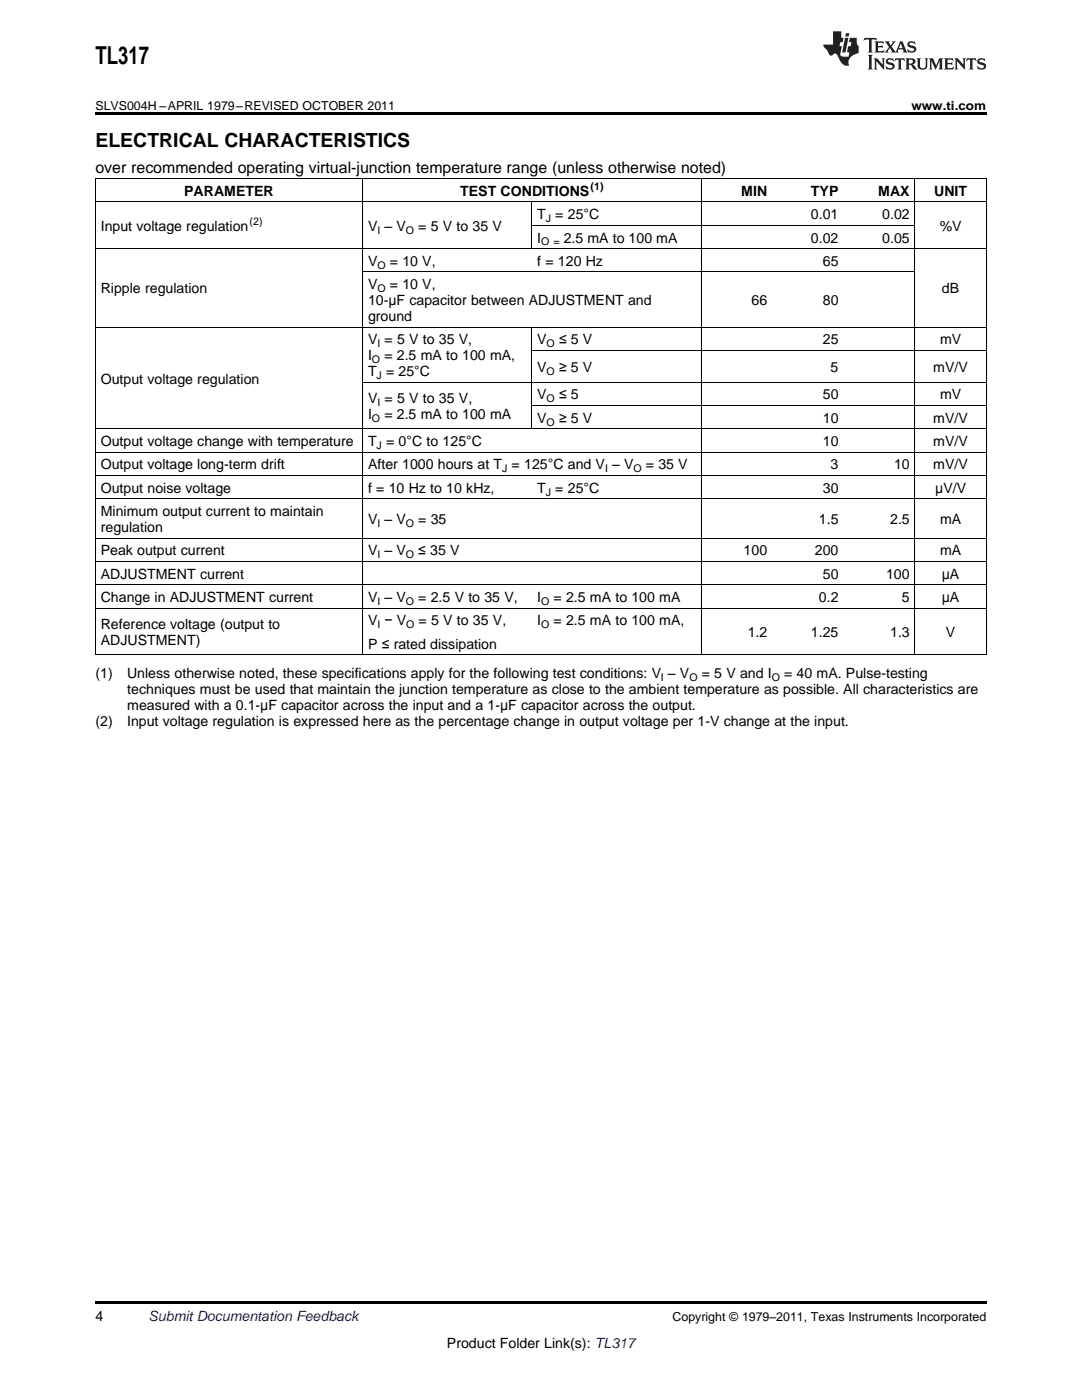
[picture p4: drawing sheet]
<svg xmlns="http://www.w3.org/2000/svg" width="216mm" height="279mm" viewBox="0 0 216 279" stroke-linecap="round" stroke-linejoin="round" font-family="sans-serif">
<defs><g id="words">
<text font-size="4.9" x="19" y="12.8">TL317</text>
<text font-size="3.9" x="19" y="29.3">ELECTRICAL CHARACTERISTICS</text>
<text font-size="3.2" x="19" y="34.4">over recommended operating virtual-junction temperature range (unless otherwise noted)</text>
<g font-size="2.8">
<text x="36.8" y="39.1">PARAMETER</text>
<text x="91.8" y="39.1">TEST CONDITIONS</text>
<text x="147.9" y="39.1">MIN</text>
<text x="161.8" y="39.1">TYP</text>
<text x="175.3" y="39.1">MAX</text>
<text x="186.4" y="39.1">UNIT</text>
<text x="20.1" y="46.1">Input voltage regulation</text>
<text x="73.4" y="46.1">V – V</text>
<text x="83.5" y="46.1">= 5 V to 35 V</text>
<text x="107.2" y="43.7">T = 25°C</text>
<text x="161.8" y="43.7">0.01</text>
<text x="176" y="43.7">0.02</text>
<text x="187.5" y="46.1">%V</text>
<text x="73.4" y="53.1">V</text>
<text x="77.8" y="53.1">= 10 V,</text>
<text x="107.2" y="48.4">I</text>
<text x="107.2" y="53.1">f = 120 Hz</text>
<text x="112.5" y="48.4">2.5 mA to 100 mA</text>
<text x="161.8" y="48.4">0.02</text>
<text x="164.2" y="53.1">65</text>
<text x="176" y="48.4">0.05</text>
<text x="20.1" y="58.6">Ripple regulation</text>
<text x="73.4" y="57.7">V</text>
<text x="77.8" y="57.7">= 10 V,</text>
<text x="188" y="58.6">dB</text>
<text x="73.4" y="60.9">10-µF capacitor between ADJUSTMENT and</text>
<text x="73.4" y="64.1">ground</text>
<text x="150" y="60.9">66</text>
<text x="164.2" y="60.9">80</text>
<text x="73.4" y="68.7">V = 5 V to 35 V,</text>
<text x="73.4" y="71.9">I</text>
<text x="76.7" y="71.9">= 2.5 mA to 100 mA,</text>
<text x="107.2" y="68.7">V</text>
<text x="111.5" y="68.7">≤ 5 V</text>
<text x="164.2" y="68.7">25</text>
<text x="187.6" y="68.7">mV</text>
<text x="20.1" y="76.6">Output voltage regulation</text>
<text x="73.4" y="75.1">T = 25°C</text>
<text x="107.2" y="74.2">V</text>
<text x="111.5" y="74.2">≥ 5 V</text>
<text x="165.7" y="74.2">5</text>
<text x="186.2" y="74.2">mV/V</text>
<text x="73.4" y="80.5">V = 5 V to 35 V,</text>
<text x="73.4" y="83.6">I</text>
<text x="76.7" y="83.6">= 2.5 mA to 100 mA</text>
<text x="107.2" y="79.7">V</text>
<text x="111.5" y="79.7">≤ 5</text>
<text x="164.2" y="79.7">50</text>
<text x="187.6" y="79.7">mV</text>
<text x="20.1" y="89">Output voltage change with temperature</text>
<text x="73.4" y="89">T = 0°C to 125°C</text>
<text x="107.2" y="84.4">V</text>
<text x="111.5" y="84.4">≥ 5 V</text>
<text x="164.2" y="84.4">10</text>
<text x="164.2" y="89">10</text>
<text x="186.2" y="84.4">mV/V</text>
<text x="186.2" y="89">mV/V</text>
<text x="20.1" y="93.7">Output voltage long-term drift</text>
<text x="73.4" y="93.7">After 1000 hours at T = 125°C and V – V</text>
<text x="128.9" y="93.7">= 35 V</text>
<text x="165.7" y="93.7">3</text>
<text x="178.4" y="93.7">10</text>
<text x="186.2" y="93.7">mV/V</text>
<text x="20.1" y="98.4">Output noise voltage</text>
<text x="73.4" y="98.4">f = 10 Hz to 10 kHz,</text>
<text x="107.2" y="98.4">T = 25°C</text>
<text x="164.2" y="98.4">30</text>
<text x="186.6" y="98.4">µV/V</text>
<text x="20.1" y="103">Minimum output current to maintain</text>
<text x="20.1" y="106.2">regulation</text>
<text x="73.4" y="104.6">V – V</text>
<text x="83.5" y="104.6">= 35</text>
<text x="163.4" y="104.6">1.5</text>
<text x="177.6" y="104.6">2.5</text>
<text x="187.6" y="104.6">mA</text>
<text x="20.1" y="110.8">Peak output current</text>
<text x="73.4" y="110.8">V – V</text>
<text x="83.5" y="110.8">≤ 35 V</text>
<text x="148.4" y="110.8">100</text>
<text x="162.6" y="110.8">200</text>
<text x="187.6" y="110.8">mA</text>
<text x="20.1" y="115.5">ADJUSTMENT current</text>
<text x="164.2" y="115.5">50</text>
<text x="176.8" y="115.5">100</text>
<text x="187.9" y="115.5">µA</text>
<text x="20.1" y="120.2">Change in ADJUSTMENT current</text>
<text x="20.1" y="125.6">Reference voltage (output to</text>
<text x="73.4" y="120.2">V – V</text>
<text x="73.4" y="124.8">V − V</text>
<text x="83.5" y="120.2">= 2.5 V to 35 V,</text>
<text x="83.5" y="124.8">= 5 V to 35 V,</text>
<text x="107.2" y="120.2">I</text>
<text x="107.2" y="124.8">I</text>
<text x="110.5" y="120.2">= 2.5 mA to 100 mA</text>
<text x="110.5" y="124.8">= 2.5 mA to 100 mA,</text>
<text x="163.4" y="120.2">0.2</text>
<text x="180" y="120.2">5</text>
<text x="187.9" y="120.2">µA</text>
<text x="20.1" y="128.7">ADJUSTMENT)</text>
<text x="73.4" y="129.5">P ≤ rated dissipation</text>
<text x="149.2" y="127.1">1.2</text>
<text x="161.8" y="127.1">1.25</text>
<text x="177.6" y="127.1">1.3</text>
<text x="188.7" y="127.1">V</text>
<text x="19" y="135.3">(1)</text>
<text x="25.4" y="135.3">Unless otherwise noted, these specifications apply for the following test conditions: V – V</text>
<text x="140" y="135.3">= 5 V and I</text>
<text x="156.5" y="135.3">= 40 mA. Pulse-testing</text>
<text x="25.4" y="138.5">techniques must be used that maintain the junction temperature as close to the ambient temperature as possible. All characteristics are</text>
<text x="25.4" y="141.7">measured with a 0.1-μF capacitor across the input and a 1-µF capacitor across the output.</text>
<text x="19" y="144.9">(2)</text>
<text x="25.4" y="144.9">Input voltage regulation is expressed here as the percentage change in output voltage per 1-V change at the input.</text>
<text x="19" y="263.6">4</text>
<text x="89.2" y="269">Product Folder Link(s): TL317</text>
</g>
<text font-size="2.8" fill="#0000c8" x="29.6" y="263.6">Submit Documentation Feedback</text>
<g font-size="2.5">
<text x="19" y="21.9">SLVS004H –APRIL 1979–REVISED OCTOBER 2011</text>
<text x="181.9" y="21.9">www.ti.com</text>
<text x="134.2" y="263.6">Copyright © 1979–2011, Texas Instruments Incorporated</text>
</g>
<g font-size="2.1">
<text x="117.9" y="38">(1)</text>
<text x="49.8" y="44.9">(2)</text>
<text x="75.3" y="46.6">I</text>
<text x="81" y="46.6">O</text>
<text x="108.9" y="44.3">J</text>
<text x="75.3" y="53.6">O</text>
<text x="108" y="49">O =</text>
<text x="75.3" y="58.3">O</text>
<text x="75.3" y="69.3">I</text>
<text x="109.1" y="69.3">O</text>
<text x="74.2" y="72.5">O</text>
<text x="75.1" y="75.6">J</text>
<text x="109.1" y="74.8">O</text>
<text x="75.3" y="81">I</text>
<text x="109.1" y="80.3">O</text>
<text x="74.2" y="84.2">O</text>
<text x="75.1" y="89.6">J</text>
<text x="109.1" y="84.9">O</text>
<text x="100.2" y="94.3">J</text>
<text x="120.7" y="94.3">I</text>
<text x="126.4" y="94.3">O</text>
<text x="108.9" y="98.9">J</text>
<text x="75.3" y="105.2">I</text>
<text x="81" y="105.2">O</text>
<text x="75.3" y="111.4">I</text>
<text x="81" y="111.4">O</text>
<text x="75.3" y="120.7">I</text>
<text x="75.3" y="125.4">I</text>
<text x="81" y="120.7">O</text>
<text x="81.1" y="125.4">O</text>
<text x="108" y="120.7">O</text>
<text x="108" y="125.4">O</text>
<text x="131.9" y="135.9">I</text>
<text x="137.6" y="135.9">O</text>
<text x="154" y="135.9">O</text>
</g>
</g></defs>
<g fill="#231f20">
<path d="M172.5 7.6l-.1 .5 .4-.2h.6v.1v2.1l-.2 .4h.9l-.2-.4v-2.1l.1-.1h.5l.5 .2-.2-.5zM174.5 8.3l.2 .3v1.5l-.2 .4h1.8l.2-.6a1.04 1.04 0 0 1-1.3 .2v-.7h.6l.3 .2v-.6l-.3 .2h-.6v-.6l.8-.1 .4 .3-.2-.5zM176.5 8.3l.9 1.1-.9 1.1h.8l-.2-.2 .4-.7 .5 .7-.2 .2h1.5l-.2-.2 .2-.4h.9l.1 .4-.2 .2h1l-.3-.3-.7-1.9h-.5l-.9 2-.8-1 .9-1h-.8l.1 .3-.4 .5-.3-.6 .1-.2zM179.7 8.6l.4 1h-.7zM181.3 8.4a.63 .63 0 0 0-.2 .7 .63 .63 0 0 0 .6 .4l.6 .2 .1 .2a.75 .75 0 0 1-.7 .4 .75 .75 0 0 1-.6-.5l.1 .7 .1-.1a1.11 1.11 0 0 0 1.5-.6 1.13 1.13 0 0 0-1.2-.8l-.1-.4a1.04 1.04 0 0 1 1.2 .2l-.2-.5-.2 .1-.4-.2zM173.2 10.9l.2 .4v2.2l-.2 .4h1l-.3-.4v-2.2l.3-.4zM174.3 11.6l.3 .4v1.5l-.3 .4h.8l-.2-.4v-1.3l1.5 1.7v-1.9l.2-.4h-.7l.2 .4v.9l-1.1-1.3zM177 11.8a.62 .62 0 0 0-.2 .7 .62 .62 0 0 0 .6 .4l.6 .1 .1 .3a.76 .76 0 0 1-.7 .3 .76 .76 0 0 1-.7-.4l.2 .7 .1-.1a1.11 1.11 0 0 0 1.5-.6 1.13 1.13 0 0 0-1.2-.8l-.1-.4a1.04 1.04 0 0 1 1.2 .2l-.2-.6-.2 .1-.5-.1zM178.7 11.6l-.2 .6a.61 .61 0 0 1 .8-.3v1.6l-.2 .4h.9l-.2-.4v-1.6a.63 .63 0 0 1 .7 .3l-.1-.6zM180.6 11.6l.3 .4v1.5l-.3 .4h1l-.2-.2-.1-.8 .6 .2a.76 .76 0 0 0 1.2 .7l-1-1a.58 .58 0 0 0 .6-.5 .58 .58 0 0 0-.5-.6zM181.4 11.9h.1a.45 .45 0 0 1 .5 .1 .45 .45 0 0 1 .1 .5l-.8 .2zM182.9 11.6l.2 .2a2.17 2.17 0 0 0 .3 1.9 .99 .99 0 0 0 1.6-.6v-1.1l.2-.4h-.7l.2 .2a1.92 1.92 0 0 1-.2 1.8 .6 .6 0 0 1-.9-.5v-1.1l.2-.4zM185.4 11.6l.2 .4v1.5l-.2 .4h.7l-.2-.4v-1.4l.8 1.8 .8-1.8v1.4l-.2 .4h.9l-.2-.4v-1.5l.2-.4h-.8l-.6 1.5-.6-1.5zM188.4 11.6l.2 .4v1.5l-.2 .4h1.8l.1-.6a1.04 1.04 0 0 1-1.2 .1v-.6h.5l.4 .2v-.6l-.4 .2h-.5v-.7h.8l.3 .3-.1-.6zM190.5 11.6l.2 .4v1.5l-.2 .4h.7l-.2-.4v-1.3l1.5 1.7v-1.9l.2-.4h-.7l.2 .4v.9l-1.1-1.3zM192.9 11.6l-.1 .6a.61 .61 0 0 1 .7-.3l.1 1.6-.3 .4h1l-.3-.4 .1-1.6a.63 .63 0 0 1 .7 .3l-.1-.6zM195.2 11.8a.62 .62 0 0 0-.2 .7 .62 .62 0 0 0 .6 .4l.6 .1 .1 .3a.76 .76 0 0 1-.7 .3 .76 .76 0 0 1-.6-.4l.1 .7 .1-.1a1.11 1.11 0 0 0 1.6-.6 1.13 1.13 0 0 0-1.3-.8l-.1-.4a1.04 1.04 0 0 1 1.2 .2l-.1-.6-.2 .1-.5-.1z"/>
<path d="M166.2 6.3v2.6h-1.9v.4l.8 .9a.91 .91 0 0 0 1 .8 .56 .56 0 0 1 .5-.3 .56 .56 0 0 1 .5 .3l.4 .8a1.53 1.53 0 0 0 1.9 1.2 1.54 1.54 0 0 1 1-2.1l.9-.3v-1.4a1.52 1.52 0 0 1-.4-1.6h-1.3l-.2 .8h.5l-.2 .8h-.5l-.1 1v.2l.4 .1-.2 .8a1.93 1.93 0 0 1-1.6-.3l.3-1.8h-.5l.2-.8h.4l.2-.8h-.4v-1.3zM168.6 7.6l-.6 2.9h.7l.6-2.9zM168.8 6.6l-.1 .7h.6l.2-.7z"/>
</g>
<path d="M19 22.5h177.8v.5h-177.8zM19 259.7h177.8v.5h-177.8z" fill="#000"/>
<g fill="none" stroke="#000" stroke-width=".2">
<path d="M19 35.6h177.8M19.1 35.7v95M72.3 35.7v95M139.9 35.7v95M182.5 35.7v95M196.8 35.7v95M19 49.6h177.8M19 40.3h177.8M72.4 54.3h110.2M106.1 40.4v9.3M106.2 45h76.4M19 65.3h177.8"/>
<path d="M72.4 76.3h124.4M106.1 65.3v20.4M106.2 69.9h90.6M19 99.6h177.8M19 94.9h177.8M19 90.3h177.8M19 85.6h177.8M106.2 80.9h90.6M19 116.7h177.8M19 112.1h177.8M19 107.4h177.8M19 130.7h177.8"/>
<path d="M19 121.4h177.8"/>
</g>
<use href="#words"/>
</svg>
